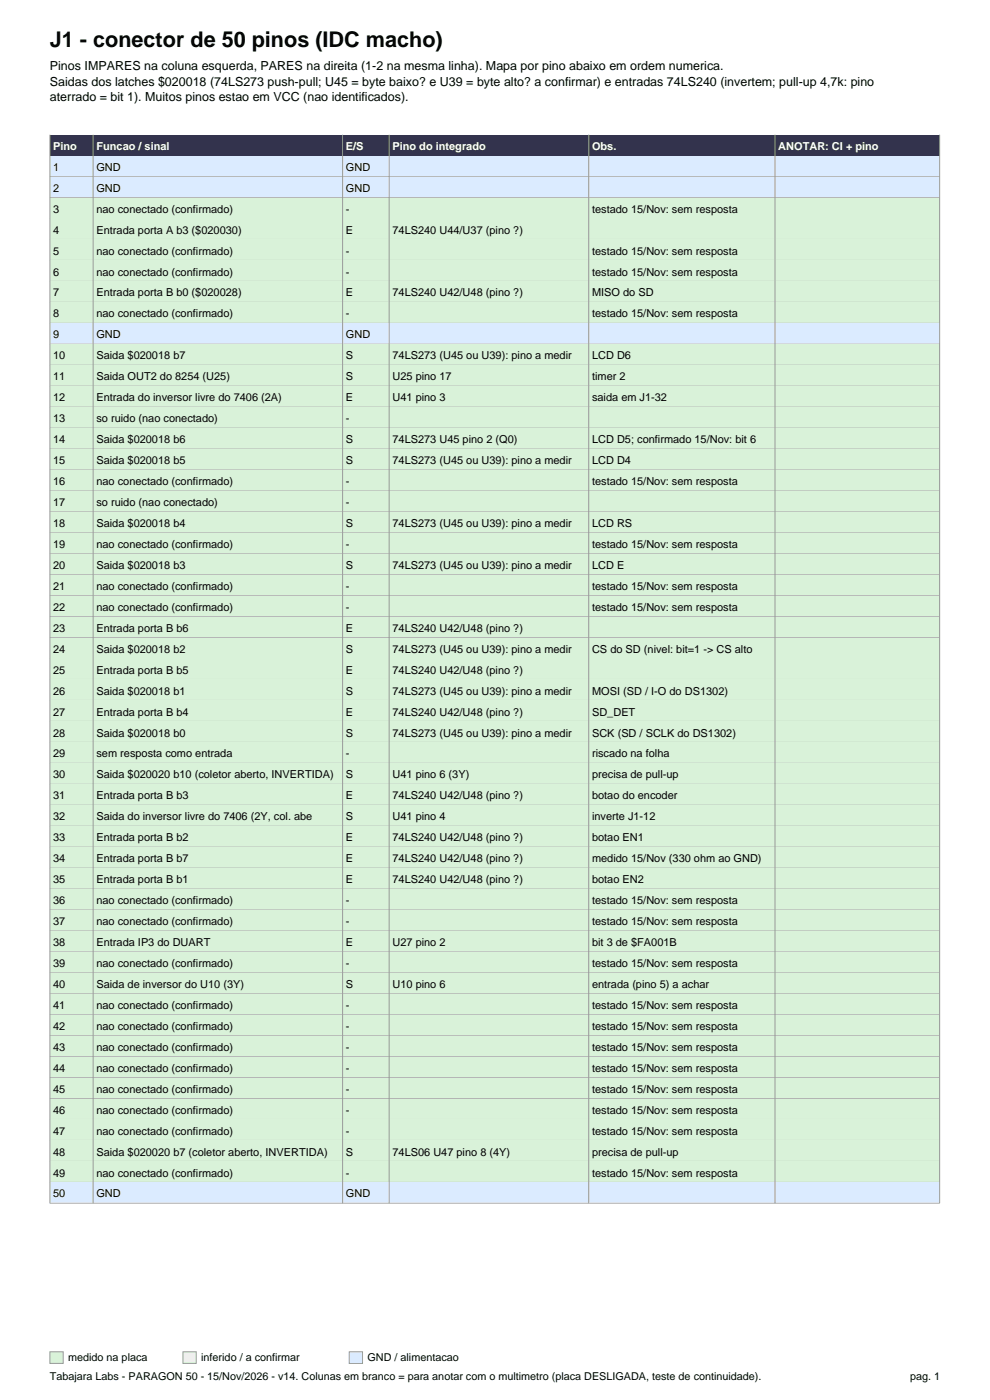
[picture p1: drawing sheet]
<svg xmlns="http://www.w3.org/2000/svg" width="210mm" height="297mm" viewBox="0 0 210 297" stroke-linecap="round" stroke-linejoin="round" font-family="sans-serif">
<defs><g id="words">
<text font-size="4.6" x="10.6" y="9.9">J1 - conector de 50 pinos (IDC macho)</text>
<g font-size="2.6">
<text x="10.6" y="14.8">Pinos IMPARES na coluna esquerda, PARES na direita (1-2 na mesma linha). Mapa por pino abaixo em ordem numerica.</text>
<text x="10.6" y="18.2">Saidas dos latches $020018 (74LS273 push-pull; U45 = byte baixo? e U39 = byte alto? a confirmar) e entradas 74LS240 (invertem; pull-up 4,7k: pino</text>
<text x="10.6" y="21.5">aterrado = bit 1). Muitos pinos estao em VCC (nao identificados).</text>
</g>
<g font-size="2.3" fill="#fff">
<text x="11.3" y="31.8">Pino</text>
<text x="20.5" y="31.8">Funcao / sinal</text>
<text x="73.4" y="31.8">E/S</text>
<text x="83.3" y="31.8">Pino do integrado</text>
<text x="125.6" y="31.8">Obs.</text>
<text x="165.1" y="31.8">ANOTAR: CI + pino</text>
</g>
<g font-size="2.3">
<text x="11.3" y="36.2">1</text>
<text x="11.3" y="40.7">2</text>
<text x="20.5" y="36.2">GND</text>
<text x="20.5" y="40.7">GND</text>
<text x="73.4" y="36.2">GND</text>
<text x="73.4" y="40.7">GND</text>
<text x="11.3" y="45.1">3</text>
<text x="20.5" y="45.1">nao conectado (confirmado)</text>
<text x="73.4" y="45.1">-</text>
<text x="125.6" y="45.1">testado 15/Nov: sem resposta</text>
<text x="11.3" y="49.6">4</text>
<text x="20.5" y="49.6">Entrada porta A b3 ($020030)</text>
<text x="73.4" y="49.6">E</text>
<text x="83.3" y="49.6">74LS240 U44/U37 (pino ?)</text>
<text x="11.3" y="54">5</text>
<text x="11.3" y="58.5">6</text>
<text x="20.5" y="54">nao conectado (confirmado)</text>
<text x="20.5" y="58.5">nao conectado (confirmado)</text>
<text x="73.4" y="54">-</text>
<text x="73.4" y="58.5">-</text>
<text x="125.6" y="54">testado 15/Nov: sem resposta</text>
<text x="125.6" y="58.5">testado 15/Nov: sem resposta</text>
<text x="11.3" y="62.9">7</text>
<text x="20.5" y="62.9">Entrada porta B b0 ($020028)</text>
<text x="73.4" y="62.9">E</text>
<text x="83.3" y="62.9">74LS240 U42/U48 (pino ?)</text>
<text x="125.6" y="62.9">MISO do SD</text>
<text x="11.3" y="67.3">8</text>
<text x="11.3" y="71.8">9</text>
<text x="20.5" y="67.3">nao conectado (confirmado)</text>
<text x="20.5" y="71.8">GND</text>
<text x="73.4" y="67.3">-</text>
<text x="73.4" y="71.8">GND</text>
<text x="125.6" y="67.3">testado 15/Nov: sem resposta</text>
<text x="11.3" y="76.2">10</text>
<text x="20.5" y="76.2">Saida $020018 b7</text>
<text x="73.4" y="76.2">S</text>
<text x="83.3" y="76.2">74LS273 (U45 ou U39): pino a medir</text>
<text x="125.6" y="76.2">LCD D6</text>
<text x="11.3" y="80.7">11</text>
<text x="20.5" y="80.7">Saida OUT2 do 8254 (U25)</text>
<text x="73.4" y="80.7">S</text>
<text x="83.3" y="80.7">U25 pino 17</text>
<text x="125.6" y="80.7">timer 2</text>
<text x="11.3" y="85.1">12</text>
<text x="11.3" y="89.6">13</text>
<text x="20.5" y="85.1">Entrada do inversor livre do 7406 (2A)</text>
<text x="20.5" y="89.6">so ruido (nao conectado)</text>
<text x="73.4" y="85.1">E</text>
<text x="73.4" y="89.6">-</text>
<text x="83.3" y="85.1">U41 pino 3</text>
<text x="125.6" y="85.1">saida em J1-32</text>
<text x="11.3" y="94">14</text>
<text x="20.5" y="94">Saida $020018 b6</text>
<text x="73.4" y="94">S</text>
<text x="83.3" y="94">74LS273 U45 pino 2 (Q0)</text>
<text x="125.6" y="94">LCD D5; confirmado 15/Nov: bit 6</text>
<text x="11.3" y="98.5">15</text>
<text x="20.5" y="98.5">Saida $020018 b5</text>
<text x="73.4" y="98.5">S</text>
<text x="83.3" y="98.5">74LS273 (U45 ou U39): pino a medir</text>
<text x="125.6" y="98.5">LCD D4</text>
<text x="11.3" y="102.9">16</text>
<text x="11.3" y="107.4">17</text>
<text x="20.5" y="102.9">nao conectado (confirmado)</text>
<text x="20.5" y="107.4">so ruido (nao conectado)</text>
<text x="73.4" y="102.9">-</text>
<text x="73.4" y="107.4">-</text>
<text x="125.6" y="102.9">testado 15/Nov: sem resposta</text>
<text x="11.3" y="111.8">18</text>
<text x="20.5" y="111.8">Saida $020018 b4</text>
<text x="73.4" y="111.8">S</text>
<text x="83.3" y="111.8">74LS273 (U45 ou U39): pino a medir</text>
<text x="125.6" y="111.8">LCD RS</text>
<text x="11.3" y="116.2">19</text>
<text x="20.5" y="116.2">nao conectado (confirmado)</text>
<text x="73.4" y="116.2">-</text>
<text x="125.6" y="116.2">testado 15/Nov: sem resposta</text>
<text x="11.3" y="120.7">20</text>
<text x="11.3" y="125.1">21</text>
<text x="20.5" y="120.7">Saida $020018 b3</text>
<text x="20.5" y="125.1">nao conectado (confirmado)</text>
<text x="73.4" y="120.7">S</text>
<text x="73.4" y="125.1">-</text>
<text x="83.3" y="120.7">74LS273 (U45 ou U39): pino a medir</text>
<text x="125.6" y="120.7">LCD E</text>
<text x="125.6" y="125.1">testado 15/Nov: sem resposta</text>
<text x="11.3" y="129.6">22</text>
<text x="20.5" y="129.6">nao conectado (confirmado)</text>
<text x="73.4" y="129.6">-</text>
<text x="125.6" y="129.6">testado 15/Nov: sem resposta</text>
<text x="11.3" y="134">23</text>
<text x="20.5" y="134">Entrada porta B b6</text>
<text x="73.4" y="134">E</text>
<text x="83.3" y="134">74LS240 U42/U48 (pino ?)</text>
<text x="11.3" y="138.5">24</text>
<text x="11.3" y="142.9">25</text>
<text x="20.5" y="138.5">Saida $020018 b2</text>
<text x="20.5" y="142.9">Entrada porta B b5</text>
<text x="73.4" y="138.5">S</text>
<text x="73.4" y="142.9">E</text>
<text x="83.3" y="138.5">74LS273 (U45 ou U39): pino a medir</text>
<text x="83.3" y="142.9">74LS240 U42/U48 (pino ?)</text>
<text x="125.6" y="138.5">CS do SD (nivel: bit=1 -&gt; CS alto</text>
<text x="11.3" y="147.4">26</text>
<text x="20.5" y="147.4">Saida $020018 b1</text>
<text x="73.4" y="147.4">S</text>
<text x="83.3" y="147.4">74LS273 (U45 ou U39): pino a medir</text>
<text x="125.6" y="147.4">MOSI (SD / I-O do DS1302)</text>
<text x="11.3" y="151.8">27</text>
<text x="20.5" y="151.8">Entrada porta B b4</text>
<text x="73.4" y="151.8">E</text>
<text x="83.3" y="151.8">74LS240 U42/U48 (pino ?)</text>
<text x="125.6" y="151.8">SD_DET</text>
<text x="11.3" y="156.2">28</text>
<text x="11.3" y="160.7">29</text>
<text x="20.5" y="156.2">Saida $020018 b0</text>
<text x="20.5" y="160.7">sem resposta como entrada</text>
<text x="73.4" y="156.2">S</text>
<text x="73.4" y="160.7">-</text>
<text x="83.3" y="156.2">74LS273 (U45 ou U39): pino a medir</text>
<text x="125.6" y="156.2">SCK (SD / SCLK do DS1302)</text>
<text x="125.6" y="160.7">riscado na folha</text>
<text x="11.3" y="165.1">30</text>
<text x="20.5" y="165.1">Saida $020020 b10 (coletor aberto, INVERTIDA)</text>
<text x="73.4" y="165.1">S</text>
<text x="83.3" y="165.1">U41 pino 6 (3Y)</text>
<text x="125.6" y="165.1">precisa de pull-up</text>
<text x="11.3" y="169.6">31</text>
<text x="20.5" y="169.6">Entrada porta B b3</text>
<text x="73.4" y="169.6">E</text>
<text x="83.3" y="169.6">74LS240 U42/U48 (pino ?)</text>
<text x="125.6" y="169.6">botao do encoder</text>
<text x="11.3" y="174">32</text>
<text x="11.3" y="178.5">33</text>
<text x="20.5" y="174">Saida do inversor livre do 7406 (2Y, col. abe</text>
<text x="20.5" y="178.5">Entrada porta B b2</text>
<text x="73.4" y="174">S</text>
<text x="73.4" y="178.5">E</text>
<text x="83.3" y="174">U41 pino 4</text>
<text x="83.3" y="178.5">74LS240 U42/U48 (pino ?)</text>
<text x="125.6" y="174">inverte J1-12</text>
<text x="125.6" y="178.5">botao EN1</text>
<text x="11.3" y="182.9">34</text>
<text x="20.5" y="182.9">Entrada porta B b7</text>
<text x="73.4" y="182.9">E</text>
<text x="83.3" y="182.9">74LS240 U42/U48 (pino ?)</text>
<text x="125.6" y="182.9">medido 15/Nov (330 ohm ao GND)</text>
<text x="11.3" y="187.4">35</text>
<text x="11.3" y="191.8">36</text>
<text x="20.5" y="187.4">Entrada porta B b1</text>
<text x="20.5" y="191.8">nao conectado (confirmado)</text>
<text x="73.4" y="187.4">E</text>
<text x="73.4" y="191.8">-</text>
<text x="83.3" y="187.4">74LS240 U42/U48 (pino ?)</text>
<text x="125.6" y="187.4">botao EN2</text>
<text x="125.6" y="191.8">testado 15/Nov: sem resposta</text>
<text x="11.3" y="196.3">37</text>
<text x="20.5" y="196.3">nao conectado (confirmado)</text>
<text x="73.4" y="196.3">-</text>
<text x="125.6" y="196.3">testado 15/Nov: sem resposta</text>
<text x="11.3" y="200.7">38</text>
<text x="20.5" y="200.7">Entrada IP3 do DUART</text>
<text x="73.4" y="200.7">E</text>
<text x="83.3" y="200.7">U27 pino 2</text>
<text x="125.6" y="200.7">bit 3 de $FA001B</text>
<text x="11.3" y="205.1">39</text>
<text x="11.3" y="209.6">40</text>
<text x="20.5" y="205.1">nao conectado (confirmado)</text>
<text x="20.5" y="209.6">Saida de inversor do U10 (3Y)</text>
<text x="73.4" y="205.1">-</text>
<text x="73.4" y="209.6">S</text>
<text x="83.3" y="209.6">U10 pino 6</text>
<text x="125.6" y="205.1">testado 15/Nov: sem resposta</text>
<text x="125.6" y="209.6">entrada (pino 5) a achar</text>
<text x="11.3" y="214">41</text>
<text x="20.5" y="214">nao conectado (confirmado)</text>
<text x="73.4" y="214">-</text>
<text x="125.6" y="214">testado 15/Nov: sem resposta</text>
<text x="11.3" y="218.5">42</text>
<text x="20.5" y="218.5">nao conectado (confirmado)</text>
<text x="73.4" y="218.5">-</text>
<text x="125.6" y="218.5">testado 15/Nov: sem resposta</text>
<text x="11.3" y="222.9">43</text>
<text x="11.3" y="227.4">44</text>
<text x="20.5" y="222.9">nao conectado (confirmado)</text>
<text x="20.5" y="227.4">nao conectado (confirmado)</text>
<text x="73.4" y="222.9">-</text>
<text x="73.4" y="227.4">-</text>
<text x="125.6" y="222.9">testado 15/Nov: sem resposta</text>
<text x="125.6" y="227.4">testado 15/Nov: sem resposta</text>
<text x="11.3" y="231.8">45</text>
<text x="20.5" y="231.8">nao conectado (confirmado)</text>
<text x="73.4" y="231.8">-</text>
<text x="125.6" y="231.8">testado 15/Nov: sem resposta</text>
<text x="11.3" y="236.3">46</text>
<text x="20.5" y="236.3">nao conectado (confirmado)</text>
<text x="73.4" y="236.3">-</text>
<text x="125.6" y="236.3">testado 15/Nov: sem resposta</text>
<text x="11.3" y="240.7">47</text>
<text x="11.3" y="245.1">48</text>
<text x="20.5" y="240.7">nao conectado (confirmado)</text>
<text x="20.5" y="245.1">Saida $020020 b7 (coletor aberto, INVERTIDA)</text>
<text x="73.4" y="240.7">-</text>
<text x="73.4" y="245.1">S</text>
<text x="83.3" y="245.1">74LS06 U47 pino 8 (4Y)</text>
<text x="125.6" y="240.7">testado 15/Nov: sem resposta</text>
<text x="125.6" y="245.1">precisa de pull-up</text>
<text x="11.3" y="249.6">49</text>
<text x="20.5" y="249.6">nao conectado (confirmado)</text>
<text x="73.4" y="249.6">-</text>
<text x="125.6" y="249.6">testado 15/Nov: sem resposta</text>
<text x="11.3" y="254">50</text>
<text x="20.5" y="254">GND</text>
<text x="73.4" y="254">GND</text>
<text x="10.6" y="292.8">Tabajara Labs - PARAGON 50 - 15/Nov/2026 - v14. Colunas em branco = para anotar com o multimetro (placa DESLIGADA, teste de continuidade).</text>
<text x="14.5" y="288.7">medido na placa</text>
<text x="42.7" y="288.7">inferido / a confirmar</text>
<text x="78" y="288.7">GND / alimentacao</text>
<text x="193" y="292.8">pag. 1</text>
</g>
</g></defs>
<path d="M10.6 28.6h188.7v4.4h-188.7z" fill-rule="evenodd" fill="#33334d"/>
<path d="M10.6 33h188.7v4.5h-188.7z" fill-rule="evenodd" fill="#dbebff"/>
<path d="M10.6 37.5h188.7" fill="none" stroke="#b3b3b3" stroke-width=".21"/>
<path d="M10.6 37.5h188.7v4.4h-188.7z" fill-rule="evenodd" fill="#dbebff"/>
<path d="M10.6 41.9h188.7" fill="none" stroke="#b3b3b3" stroke-width=".21"/>
<path d="M10.6 41.9h188.7v4.5h-188.7z" fill-rule="evenodd" fill="#d9f2d9"/>
<path d="M10.6 46.4h188.7" fill="none" stroke="#b3b3b3" stroke-width=".21"/>
<path d="M10.6 46.4h188.7v4.4h-188.7z" fill-rule="evenodd" fill="#d9f2d9"/>
<path d="M10.6 50.8h188.7" fill="none" stroke="#b3b3b3" stroke-width=".21"/>
<path d="M10.6 50.8h188.7v4.4h-188.7z" fill-rule="evenodd" fill="#d9f2d9"/>
<path d="M10.6 55.2h188.7" fill="none" stroke="#b3b3b3" stroke-width=".21"/>
<path d="M10.6 55.2h188.7v4.5h-188.7z" fill-rule="evenodd" fill="#d9f2d9"/>
<path d="M10.6 59.7h188.7" fill="none" stroke="#b3b3b3" stroke-width=".21"/>
<path d="M10.6 59.7h188.7v4.4h-188.7z" fill-rule="evenodd" fill="#d9f2d9"/>
<path d="M10.6 64.1h188.7" fill="none" stroke="#b3b3b3" stroke-width=".21"/>
<path d="M10.6 64.1h188.7v4.5h-188.7z" fill-rule="evenodd" fill="#d9f2d9"/>
<path d="M10.6 68.6h188.7" fill="none" stroke="#b3b3b3" stroke-width=".21"/>
<path d="M10.6 68.6h188.7v4.4h-188.7z" fill-rule="evenodd" fill="#dbebff"/>
<path d="M10.6 73h188.7" fill="none" stroke="#b3b3b3" stroke-width=".21"/>
<path d="M10.6 73h188.7v4.5h-188.7z" fill-rule="evenodd" fill="#d9f2d9"/>
<path d="M10.6 77.5h188.7" fill="none" stroke="#b3b3b3" stroke-width=".21"/>
<path d="M10.6 77.5h188.7v4.4h-188.7z" fill-rule="evenodd" fill="#d9f2d9"/>
<path d="M10.6 81.9h188.7" fill="none" stroke="#b3b3b3" stroke-width=".21"/>
<path d="M10.6 81.9h188.7v4.5h-188.7z" fill-rule="evenodd" fill="#d9f2d9"/>
<path d="M10.6 86.4h188.7" fill="none" stroke="#b3b3b3" stroke-width=".21"/>
<path d="M10.6 86.4h188.7v4.4h-188.7z" fill-rule="evenodd" fill="#d9f2d9"/>
<path d="M10.6 90.8h188.7" fill="none" stroke="#b3b3b3" stroke-width=".21"/>
<path d="M10.6 90.8h188.7v4.4h-188.7z" fill-rule="evenodd" fill="#d9f2d9"/>
<path d="M10.6 95.2h188.7" fill="none" stroke="#b3b3b3" stroke-width=".21"/>
<path d="M10.6 95.2h188.7v4.5h-188.7z" fill-rule="evenodd" fill="#d9f2d9"/>
<path d="M10.6 99.7h188.7" fill="none" stroke="#b3b3b3" stroke-width=".21"/>
<path d="M10.6 99.7h188.7v4.4h-188.7z" fill-rule="evenodd" fill="#d9f2d9"/>
<path d="M10.6 104.1h188.7" fill="none" stroke="#b3b3b3" stroke-width=".21"/>
<path d="M10.6 104.1h188.7v4.5h-188.7z" fill-rule="evenodd" fill="#d9f2d9"/>
<path d="M10.6 108.6h188.7" fill="none" stroke="#b3b3b3" stroke-width=".21"/>
<path d="M10.6 108.6h188.7v4.4h-188.7z" fill-rule="evenodd" fill="#d9f2d9"/>
<path d="M10.6 113h188.7" fill="none" stroke="#b3b3b3" stroke-width=".21"/>
<path d="M10.6 113h188.7v4.5h-188.7z" fill-rule="evenodd" fill="#d9f2d9"/>
<path d="M10.6 117.5h188.7" fill="none" stroke="#b3b3b3" stroke-width=".21"/>
<path d="M10.6 117.5h188.7v4.4h-188.7z" fill-rule="evenodd" fill="#d9f2d9"/>
<path d="M10.6 121.9h188.7" fill="none" stroke="#b3b3b3" stroke-width=".21"/>
<path d="M10.6 121.9h188.7v4.5h-188.7z" fill-rule="evenodd" fill="#d9f2d9"/>
<path d="M10.6 126.4h188.7" fill="none" stroke="#b3b3b3" stroke-width=".21"/>
<path d="M10.6 126.4h188.7v4.4h-188.7z" fill-rule="evenodd" fill="#d9f2d9"/>
<path d="M10.6 130.8h188.7" fill="none" stroke="#b3b3b3" stroke-width=".21"/>
<path d="M10.6 130.8h188.7v4.5h-188.7z" fill-rule="evenodd" fill="#d9f2d9"/>
<path d="M10.6 135.3h188.7" fill="none" stroke="#b3b3b3" stroke-width=".21"/>
<path d="M10.6 135.3h188.7v4.4h-188.7z" fill-rule="evenodd" fill="#d9f2d9"/>
<path d="M10.6 139.7h188.7" fill="none" stroke="#b3b3b3" stroke-width=".21"/>
<path d="M10.6 139.7h188.7v4.4h-188.7z" fill-rule="evenodd" fill="#d9f2d9"/>
<path d="M10.6 144.1h188.7" fill="none" stroke="#b3b3b3" stroke-width=".21"/>
<path d="M10.6 144.1h188.7v4.5h-188.7z" fill-rule="evenodd" fill="#d9f2d9"/>
<path d="M10.6 148.6h188.7" fill="none" stroke="#b3b3b3" stroke-width=".21"/>
<path d="M10.6 148.6h188.7v4.4h-188.7z" fill-rule="evenodd" fill="#d9f2d9"/>
<path d="M10.6 153h188.7" fill="none" stroke="#b3b3b3" stroke-width=".21"/>
<path d="M10.6 153h188.7v4.5h-188.7z" fill-rule="evenodd" fill="#d9f2d9"/>
<path d="M10.6 157.5h188.7" fill="none" stroke="#b3b3b3" stroke-width=".21"/>
<path d="M10.6 157.5h188.7v4.4h-188.7z" fill-rule="evenodd" fill="#d9f2d9"/>
<path d="M10.6 161.9h188.7" fill="none" stroke="#b3b3b3" stroke-width=".21"/>
<path d="M10.6 161.9h188.7v4.5h-188.7z" fill-rule="evenodd" fill="#d9f2d9"/>
<path d="M10.6 166.4h188.7" fill="none" stroke="#b3b3b3" stroke-width=".21"/>
<path d="M10.6 166.4h188.7v4.4h-188.7z" fill-rule="evenodd" fill="#d9f2d9"/>
<path d="M10.6 170.8h188.7" fill="none" stroke="#b3b3b3" stroke-width=".21"/>
<path d="M10.6 170.8h188.7v4.5h-188.7z" fill-rule="evenodd" fill="#d9f2d9"/>
<path d="M10.6 175.3h188.7" fill="none" stroke="#b3b3b3" stroke-width=".21"/>
<path d="M10.6 175.3h188.7v4.4h-188.7z" fill-rule="evenodd" fill="#d9f2d9"/>
<path d="M10.6 179.7h188.7" fill="none" stroke="#b3b3b3" stroke-width=".21"/>
<path d="M10.6 179.7h188.7v4.4h-188.7z" fill-rule="evenodd" fill="#d9f2d9"/>
<path d="M10.6 184.1h188.7" fill="none" stroke="#b3b3b3" stroke-width=".21"/>
<path d="M10.6 184.1h188.7v4.5h-188.7z" fill-rule="evenodd" fill="#d9f2d9"/>
<path d="M10.6 188.6h188.7" fill="none" stroke="#b3b3b3" stroke-width=".21"/>
<path d="M10.6 188.6h188.7v4.4h-188.7z" fill-rule="evenodd" fill="#d9f2d9"/>
<path d="M10.6 193h188.7" fill="none" stroke="#b3b3b3" stroke-width=".21"/>
<path d="M10.6 193h188.7v4.5h-188.7z" fill-rule="evenodd" fill="#d9f2d9"/>
<path d="M10.6 197.5h188.7" fill="none" stroke="#b3b3b3" stroke-width=".21"/>
<path d="M10.6 197.5h188.7v4.4h-188.7z" fill-rule="evenodd" fill="#d9f2d9"/>
<path d="M10.6 201.9h188.7" fill="none" stroke="#b3b3b3" stroke-width=".21"/>
<path d="M10.6 201.9h188.7v4.5h-188.7z" fill-rule="evenodd" fill="#d9f2d9"/>
<path d="M10.6 206.4h188.7" fill="none" stroke="#b3b3b3" stroke-width=".21"/>
<path d="M10.6 206.4h188.7v4.4h-188.7z" fill-rule="evenodd" fill="#d9f2d9"/>
<path d="M10.6 210.8h188.7" fill="none" stroke="#b3b3b3" stroke-width=".21"/>
<path d="M10.6 210.8h188.7v4.5h-188.7z" fill-rule="evenodd" fill="#d9f2d9"/>
<path d="M10.6 215.3h188.7" fill="none" stroke="#b3b3b3" stroke-width=".21"/>
<path d="M10.6 215.3h188.7v4.4h-188.7z" fill-rule="evenodd" fill="#d9f2d9"/>
<path d="M10.6 219.7h188.7" fill="none" stroke="#b3b3b3" stroke-width=".21"/>
<path d="M10.6 219.7h188.7v4.5h-188.7z" fill-rule="evenodd" fill="#d9f2d9"/>
<path d="M10.6 224.2h188.7" fill="none" stroke="#b3b3b3" stroke-width=".21"/>
<path d="M10.6 224.2h188.7v4.4h-188.7z" fill-rule="evenodd" fill="#d9f2d9"/>
<path d="M10.6 228.6h188.7" fill="none" stroke="#b3b3b3" stroke-width=".21"/>
<path d="M10.6 228.6h188.7v4.4h-188.7z" fill-rule="evenodd" fill="#d9f2d9"/>
<path d="M10.6 233h188.7" fill="none" stroke="#b3b3b3" stroke-width=".21"/>
<path d="M10.6 233h188.7v4.5h-188.7z" fill-rule="evenodd" fill="#d9f2d9"/>
<path d="M10.6 237.5h188.7" fill="none" stroke="#b3b3b3" stroke-width=".21"/>
<path d="M10.6 237.5h188.7v4.4h-188.7z" fill-rule="evenodd" fill="#d9f2d9"/>
<path d="M10.6 241.9h188.7" fill="none" stroke="#b3b3b3" stroke-width=".21"/>
<path d="M10.6 241.9h188.7v4.5h-188.7z" fill-rule="evenodd" fill="#d9f2d9"/>
<path d="M10.6 246.4h188.7" fill="none" stroke="#b3b3b3" stroke-width=".21"/>
<path d="M10.6 246.4h188.7v4.4h-188.7z" fill-rule="evenodd" fill="#d9f2d9"/>
<path d="M10.6 250.8h188.7" fill="none" stroke="#b3b3b3" stroke-width=".21"/>
<path d="M10.6 250.8h188.7v4.5h-188.7z" fill-rule="evenodd" fill="#dbebff"/>
<path d="M10.6 255.3h188.7" fill="none" stroke="#b3b3b3" stroke-width=".21"/>
<path d="M10.6 28.6v226.7M19.8 28.6v226.7M72.7 28.6v226.7M82.5 28.6v226.7M124.9 28.6v226.7M164.4 28.6v226.7M199.3 28.6v226.7" fill="none" stroke="#999" stroke-width=".21"/>
<path d="M10.6 286.8h2.8v2.4h-2.8z" fill-rule="evenodd" fill="#d9f2d9" stroke="#999" stroke-width=".21"/>
<path d="M38.8 286.8h2.8v2.4h-2.8z" fill-rule="evenodd" fill="#fff5cc" stroke="#999" stroke-width=".21"/>
<path d="M74.1 286.8h2.8v2.4h-2.8z" fill-rule="evenodd" fill="#dbebff" stroke="#999" stroke-width=".21"/>
<use href="#words"/>
</svg>
